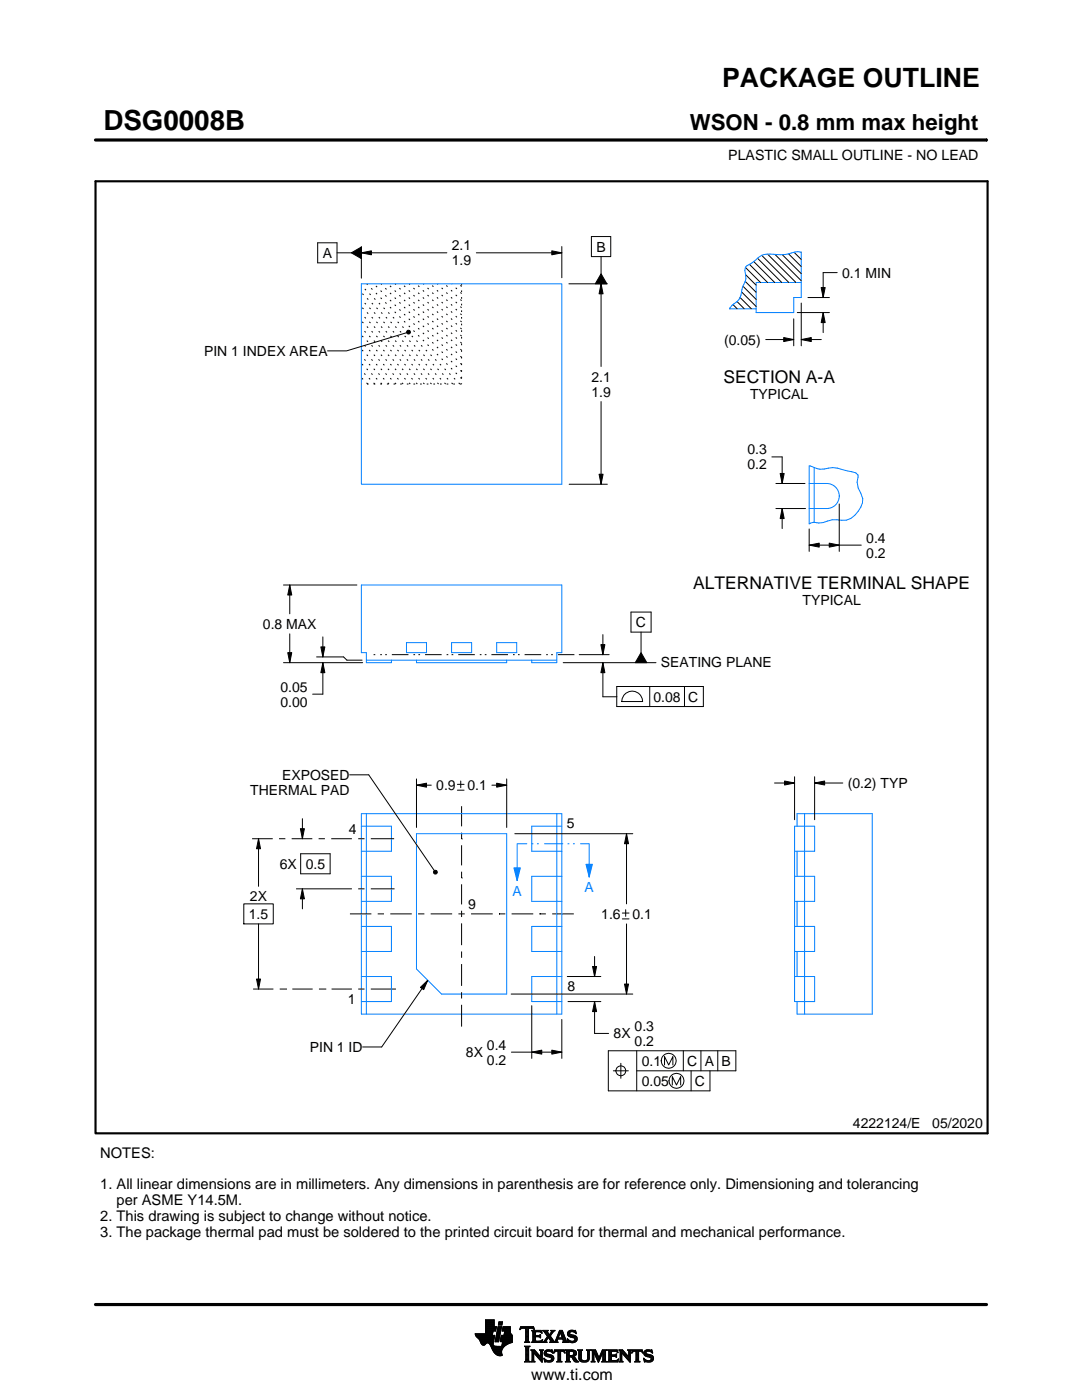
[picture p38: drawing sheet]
<svg xmlns="http://www.w3.org/2000/svg" width="216mm" height="279mm" viewBox="0 0 216 279" stroke-linecap="round" stroke-linejoin="round" font-family="sans-serif">
<defs><g id="words">
<text font-size="5.5" x="20.6" y="26">DSG0008B</text>
<text font-size="5.3" x="144.1" y="17.4">PACKAGE OUTLINE</text>
<text font-size="4.4" x="137.7" y="26">WSON - 0.8 mm max height</text>
<g font-size="3.5">
<text x="144.3" y="76.5">SECTION A-A</text>
<text x="138.3" y="117.6">ALTERNATIVE TERMINAL SHAPE</text>
</g>
<text font-size="3.2" x="106" y="275.3">www.ti.com</text>
<g font-size="2.9">
<text x="20" y="231.1">NOTES:</text>
<text x="20" y="237.4">1. All linear dimensions are in millimeters. Any dimensions in parenthesis are for reference only. Dimensioning and tolerancing</text>
<text x="20" y="243.7">2. This drawing is subject to change without notice.</text>
<text x="23.3" y="240.5">per ASME Y14.5M.</text>
<text x="20" y="246.8">3. The package thermal pad must be soldered to the printed circuit board for thermal and mechanical performance.</text>
</g>
<g font-size="2.8">
<text x="145.3" y="32">PLASTIC SMALL OUTLINE - NO LEAD</text>
<text x="64.4" y="51.5">A</text>
<text x="90.2" y="50">2.1</text>
<text x="90.2" y="53">1.9</text>
<text x="119" y="50.2">B</text>
<text x="168.1" y="55.4">0.1 MIN</text>
<text x="40.7" y="71">PIN 1 INDEX AREA</text>
<text x="144.5" y="68.8">(0.05)</text>
<text x="118" y="76.1">2.1</text>
<text x="118" y="79.1">1.9</text>
<text x="149.7" y="79.6">TYPICAL</text>
<text x="149.1" y="90.7">0.3</text>
<text x="149.1" y="93.7">0.2</text>
<text x="172.9" y="108.3">0.4</text>
<text x="172.9" y="111.3">0.2</text>
<text x="52.5" y="125.5">0.8 MAX</text>
<text x="126.9" y="125.2">C</text>
<text x="160.1" y="120.7">TYPICAL</text>
<text x="131.9" y="133.2">SEATING PLANE</text>
<text x="55.9" y="138">0.05</text>
<text x="55.9" y="141">0.00</text>
<text x="130.4" y="140">0.08 C</text>
<text x="56.3" y="155.6">EXPOSED</text>
<text x="49.9" y="158.6">THERMAL PAD</text>
<text x="87.1" y="157.7">0.9</text>
<text x="93.3" y="157.7">0.1</text>
<text x="169.2" y="157.3">(0.2) TYP</text>
<text x="69.6" y="166.4">4</text>
<text x="113.1" y="165.3">5</text>
<text x="55.8" y="173.4">6X 0.5</text>
<text x="49.9" y="179.9">2X</text>
<text x="49.6" y="183.4">1.5</text>
<text x="93.4" y="181.3">9</text>
<text x="120" y="183.4">1.6</text>
<text x="126.2" y="183.4">0.1</text>
<text x="113.2" y="197.9">8</text>
<text x="69.4" y="200.4">1</text>
<text x="61.8" y="209.9">PIN 1 ID</text>
<text x="97.2" y="209.5">0.4</text>
<text x="122.4" y="207.2">8X</text>
<text x="126.6" y="205.7">0.3</text>
<text x="126.6" y="208.7">0.2</text>
<text x="93" y="211">8X</text>
<text x="97.2" y="212.5">0.2</text>
<text x="128" y="212.7">0.1</text>
<text x="137.1" y="212.7">C A B</text>
<text x="128.1" y="216.7">0.05</text>
<text x="138.7" y="216.7">C</text>
<text x="170.2" y="225.2">4222124/E</text>
<text x="186" y="225.2">05/2020</text>
</g>
<g font-size="2.8" fill="#0080ff">
<text x="102.3" y="178.7">A</text>
<text x="116.6" y="178">A</text>
</g>
<text font-size=".3" x="106" y="28">SCALE 5.500</text>
</g></defs>
<path d="M116.9 172.5h1.3l-.6 2.5z" fill="#0080ff"/>
<path d="M116.9 172.5h1.3l-.6 2.5z" fill="none" stroke="#0080ff" stroke-width=".2"/>
<path d="M102.6 173.2h1.2l-.6 2.5z" fill="#0080ff"/>
<g fill="none" stroke="#0080ff" stroke-width=".2">
<path d="M72.1 56.6h40v40h-40zM159.9 56.4h-9v6h7.5v-3h1.5v-9.1a5.4 5.4 0 0 0-3.1 .5l-3.2-.1a3.3 3.3 0 0 0-2.9 1.3l-.7 .5a1.62 1.62 0 0 0-1.2 2.3 3.4 3.4 0 0 1-.6 2.5l-.2 .5a3.4 3.4 0 0 1-1.9 3.2l-.5 .6h5.3M161.5 96.5h3.5a2.5 2.5 0 0 1 2.5 2.5 2.5 2.5 0 0 1-2.5 2.5h-3.5M161.5 93l.5 .1a4.1 4.1 0 0 0 3.3 .3 6.9 6.9 0 0 1 3.7 .6l1.8 .4 .4 .4v.4a3.4 3.4 0 0 0 .6 3.2 3.1 3.1 0 0 1-.6 3.6 3.6 3.6 0 0 1-4.2 1.7h-1l-.8 .3a4.1 4.1 0 0 1-2.9 .2l-.8 .3zM162.5 93.3v10.9M73.1 131.8h38M78.1 131.8v.5h-5v-2h-1v-13.5h40v13.5h-1v2h-5v-.5M81.1 128.3h4v2h-4zM83.1 131.8v.5h18v-.5M90.1 128.3h4v2h-4zM99.1 128.3h4v2h-4zM72.1 162.4h40v40h-40z"/>
<path d="M72.1 164.9h6v5h-6M72.1 174.9h6v5h-6M73.1 162.4v40M83.1 166.4h18v32h-13l-5-5zM102.6 173.2h1.2l-.6 2.5zM105 168.4h.1M105 168.4h-1.8v7.3M106.1 168.4h.3M107.1 168.4h.4M108.6 168.4h3.6M111.1 162.4v40M112.1 164.9h-6v5h6"/>
<path d="M112.1 174.9h-6v5h6M112.2 168.4h.1M113.3 168.4h.3M114.3 168.4h.4M115.8 168.4h1.8v6.6M158.5 169.9h4v-5h-4v35h4v-5h-4M158.5 174.9h4v5h-4M159 164.9v-2.5h15v40h-15v-2.5M159 169.9v5M159 179.9v5M160.5 162.4v40M72.1 184.9h6v5h-6"/>
<path d="M72.1 194.9h6v5h-6M112.1 184.9h-6v5h6M112.1 194.9h-6v5h6M158.5 184.9h4v5h-4M159 189.9v5"/>
</g>
<g fill="none" stroke="#000" stroke-width=".2">
<path d="M19.1 27.9h177.7M196.8 27.7v.5M63.4 48.5h3.8v4h-3.8zM67.2 50.5h2.9M70.1 50.5l2-1.2v2.3zM72.1 50.5l2-.4v.8zM72.1 49.2v6.3M72.1 50.5h17.1M95 50.5h17.1M110.1 50.1l2 .4-2 .4zM112.1 49.2v6.2M113.5 56.6h7.7"/>
<path d="M118 47.2h3.9v4h-3.9zM119.9 56.6l.4 2h-.8zM119.9 51.2v3.4M119.9 56.6v16.5M119.9 54.6l1.2 2h-2.3zM147.7 59.4l2.2 2.2M148 58.3l2.9 2.9M148.2 57.1l2.7 2.7M148.7 56.2l2.2 2.1M148.7 53.4l3.1 3M148.8 54.8l2.1 2.1M149.5 52.8l3.7 3.6"/>
<path d="M150.4 52.2l4.2 4.2M151.2 51.5l4.8 4.9M152 51l5.4 5.4M153.2 50.7l5.6 5.7M154.6 50.8l5.3 5.2M156.1 50.8l3.8 3.8M157.3 50.7l2.6 2.5M158.4 50.3l1.5 1.5M159.9 50.3v.1M161.2 59.4h4.3M163.9 57.4h.8l-.4 2zM167.1 54.4h-2.8v5"/>
<path d="M81.1 66.4l-11.9 3.6h-3.8M81.2 66.1l.2-.2 .4 .1 .1 .3-.1 .3-.4 .1-.2-.2zM145.6 61.6h.1M146.3 60.8l.8 .8M147.1 60.2l1.4 1.4M152.8 67.8h5.6M156.4 67.4l2 .4-2 .4zM158.4 63.6v5.4M159.1 62.4h6.4M159.9 67.8l2-.4v.8zM159.9 67.8h4M159.9 60.5v8.5"/>
<path d="M164.3 62.4l.4 2h-.8zM164.3 62.4v4M113.6 96.6h7.6M119.5 94.6h.8l-.4 2zM119.9 80.1v16.5M154 91.2h2.1v5.3M154.8 96.5h5.8M155.7 94.5h.8l-.4 2zM56.6 116.8h14.6M57.8 116.8l.4 2h-.8zM57.8 116.8v5.7M154.8 101.5h5.9"/>
<path d="M156.1 101.5l.4 2h-.8zM156.1 101.5v4M161.5 108.8l2-.4v.8zM161.5 108.8h10.4M161.5 105.6v4.4M165.5 108.4l2 .4-2 .4zM167.5 100.6v9.4M56.6 132.3h15.8M57.4 130.3h.8l-.4 2zM57.8 126.5v5.8M63.2 131.1h5.4l.6 .7h3M64 129.1h.8l-.4 2z"/>
<path d="M64.4 132.3l.4 2h-.8zM64.4 127.1v4M64.4 132.3v6.2h-2M112.4 132.3h18.5M115.6 130.7h5.9M119.9 128.7h.8l-.4 2zM120.3 132.3l.4 2h-.8zM120.3 132.3v6.8h2.8M120.3 126.7v4M123.1 137h17.2v4h-17.2zM124.5 138.8a2.08 2.08 0 0 1 2.3-.8 2.08 2.08 0 0 1 1.4 2h-4.1v-.6zM125.9 122.2h4v4h-4z"/>
<path d="M127.9 126.2v4.1M127.9 130.3l1.2 2h-2.3zM129.6 137v4M136.6 137v4M69.8 154.6h3.8l13.1 19.1M83.1 156.7l2-.4v.8zM83.1 155.4v9.7M83.1 156.7h3M91.3 156.5h1.3M91.3 157.7h1.3M91.9 155.9v1.3M98.2 156.7h2.9"/>
<path d="M99.1 156.3l2 .4-2 .4zM101.1 155.4v9.7M154.5 156.3h4M156.5 155.9l2 .4-2 .4zM158.5 155v8.6M162.5 156.3l2-.4v.8zM162.5 155v8.6M162.5 156.3h5.7M50.3 167.4h4.1M51.6 167.4l.4 2h-.8zM51.6 167.4v9.5M55.7 167.4h1.2"/>
<path d="M58.2 167.4h4.1M59.1 177.4h11.1M59.9 165.4h.8l-.4 2zM60 170.4h5.9v4h-5.9zM60.3 177.4l.4 2h-.8zM60.3 163.4v4M60.3 177.4v4M63.6 167.4h1.2M66.1 167.4h4.1M71.5 177.4h1.2M71.5 167.4h1.2M74 177.4h4.7"/>
<path d="M74 167.4h4.6M86.5 173.9l.3-.2h.3l.2 .4-.2 .3-.3 .1-.3-.3zM92.1 175.2h.1M92.1 167.4h.1M92.1 160.9v4M92.1 166.2v1.2M92.1 168.7v4M92.1 174v1.2M92.1 176.5v4M102.7 166.4h23.6M125 166.4l.4 2h-.8zM125 166.4v14"/>
<path d="M48.6 180.4h5.9v4h-5.9zM50.5 197.4h4.1M51.2 195.4h.8l-.4 2zM51.6 184.4v13M55.8 197.4h1.3M57.1 197.4h.1M58.3 197.4h4.1M63.6 197.4h1.3M64.9 197.4h.1M66.2 197.4h4M69.8 182.4h4.3M71.5 197.4h1.2"/>
<path d="M74 197.4h5M75.4 182.4h1.2M77.9 182.4h4.3M83.4 182.4h1.3M83.9 197.1l1.5-1.5-.9 1.9zM85.4 195.6l-9.2 13.3h-3.8M85.9 182.4h4.3M91.5 182.4h1.2M92.1 181.8v1.2M92.1 184.3v4.3M92.1 189.9v1.2M92.1 192.4v4.4"/>
<path d="M92.1 198v1.3M94 182.4h4.3M99.6 182.4h.1M99.6 182.4h1.2M102 198.4h24.3M102.1 182.4h4.3M107.7 182.4h.1M107.7 182.4h1.2M110.2 182.4h4.3M113.2 194.9h6.7M113.3 199.9h6.6M118.2 192.9h.8l-.4 2z"/>
<path d="M118.6 199.9l.4 2h-.8zM118.6 199.9v6.3h2.8M118.6 190.9v4M124.2 182.2h1.3M124.2 183.4h1.3M124.6 196.4h.8l-.4 2zM124.8 181.6v1.3M125 184.4v14M92.1 200.5v4.4M102 210h10.1M106.1 210l2-.4v.8zM106.1 200.7v10.5"/>
<path d="M110.1 209.6l2 .4-2 .4zM112.1 203.5v7.7M122.4 213.7h3M123.9 212.2v3M127 213.7h19.8v-4h-25.4v8h20.3v-4M127 209.7v8M132.6 212.5v-1.6l.8 1.6 .9-1.6v1.6M134.2 216.5v-1.6l.8 1.6 .8-1.6v1.6M136.3 209.7v4M137.9 213.7v4M139.9 209.7v4M143.2 209.7v4"/>
<path d="M94.8 266.2h3.5M94.8 266.3h3.5M94.9 266.4h3.3M94.9 266.5h3.8l-.2 1.2M94.9 266.5h3.8M95 266.6h3.7M95 266.7h3.7M95.1 266.8h3.6M95.2 266.9h3.4M95.3 267h3.3M95.4 267.1h3.2M95.5 267.2h3.1"/>
<path d="M95.6 267.3h3M95.7 267.4h2.8M95.7 267.5h2.8M95.8 267.6h2.7M95.8 267.7h2.7M95.9 267.8h2.6M95.9 267.9h2.5M95.9 268h2.5M96 268h1.1M96 268.1h1M96.1 268.2h.8M96.1 268.3h.7"/>
<path d="M96.2 268.4h.6M96.3 268.4h.4M96.9 266.1h1.4M96.9 266h1.4M96.9 265.9h1.4M96.9 265.8h1.5M96.9 265.7h1.5M96.9 264.7l2.2 .1-.2 .9h-.5l-.2 .8M96.9 265.6h2M96.9 265.5h2M96.9 265.4h2M96.9 265.3h2.1"/>
<path d="M96.9 265.2h2.1M96.9 265.1h2.1M96.9 265h2.1M96.9 264.9h2.1M96.9 264.8h2.2M96.9 264.6h1.7M96.9 264.5h1.7M96.9 264.4h1.7M96.9 264.3h1.7M96.9 264.2h1.7M96.9 264.1h1.7M96.9 264h1.7"/>
<path d="M96.9 263.9h1.7M96.9 263.8h1.7M96.9 263.7h1.7M96.9 263.6h1.7M96.9 263.5h1.7M96.9 263.4h1.7M97.5 268h.9M97.6 268.1h.8M97.7 268.2h.7M97.7 268.3h.7M97.8 268.4h.6M97.9 268.5h.6"/>
<path d="M97.9 268.6h.7M98 268.7h1.1M98 268.8h2.6M98 268.8h2.5M98.1 268.9h2.3M98.1 269h2.3M98.1 269.1h2.2M98.2 269.2h2.1M98.2 269.2h2M98.2 269.3h2M98.3 269.4h1.9M98.3 269.5h1.8"/>
<path d="M98.4 269.6h1.7M98.4 268v.4l.3 .2 2 .1M98.5 269.7h1.6M98.5 267.7l-.1 .3M98.5 269.8h1.6M98.6 269.9h1.5M98.6 264.8v-1.4h-1.7v2.8h-2.1l.1 .3 .8 .9 .6 1h.4l.5-.4 .4 .1 1 1.8 .8 .6h.8l-.1-1.1 .8-.9M98.6 270h1.5M98.7 270h1.4M98.8 270.1h1.3M98.8 267.7h.7M98.8 267.6h.7"/>
<path d="M98.8 267.5h.7M98.9 270.2h1.2M98.9 267.4h.7M98.9 267.3h.7M98.9 267.2h.7M98.9 267.1h.7M98.9 267h.7M98.9 270.3h1.3M99 266.9h.6M99 266.9h.7M99 266.8h.7M99 266.7h.7"/>
<path d="M99 266.6h.7M99 266.5h.7M99.1 270.4h1.1M99.1 266.4h.7M99.1 266.3h.7M99.1 266.2h.7M99.1 266.1h.7M99.1 266h.7M99.2 265.9h.7M99.2 265.8h.7M99.2 270.4h1M99.2 265.7h.7"/>
<path d="M99.2 265.6h.7M99.2 265.5h.7M99.3 265.4h.6M99.3 265.4h.7M99.3 265.3h.7M99.3 265.2h.7M99.3 265.1h.7M99.3 265h.7M99.4 270.5h.8M99.4 264.9h.7M99.4 264.8h.7M99.4 264.8h.7l-.6 3h-.7z"/>
<path d="M99.4 264.5l.2-.7h.7l-.2 .7h-.7M99.5 264.4h.6M99.5 264.3h.7M99.5 264.2h.7M99.5 264.1h.7M99.5 264h.7M99.5 263.9h.7M99.6 263.8h.7M99.8 270.6h.1M99.8 267.7h2.4M99.8 267.6h2.4M99.8 267.5h2.4"/>
<path d="M99.9 267.4h2.3M99.9 267.3h2.3M99.9 267.2h2.3M99.9 267.1h2.3M99.9 267h2.3M99.9 266.9h2.3M100 266.9h2.2M100 266.8h2.2M100 266.7h2.2M100 266.6h2.2M100 266.5h2.2M100.1 268.6h.7"/>
<path d="M100.2 268.5h.7M100.2 268.4h.8M100.2 268.4h.9M100.2 268.3h1M100.2 268.2h1.2M100.2 265.6h1.6M100.2 268.1h1.4M100.2 265.5h1.6M100.2 268h1.6M100.3 265.4h1.5M100.3 268h1.7M100.3 267.9h1.9"/>
<path d="M100.3 265.3h1.5M100.3 267.8h1.9M100.3 265.2h1.5M100.3 265.1h1.5M100.3 265h1.5M100.4 264.9h1.4M100.4 264.8h1.4M100.6 266.5l.1-.8h-.5l.2-.9h1.4l.1 1.1 .3 .6v1.4l-1.3 .6M100.6 266.4h1.5M100.6 266.3h1.4M100.6 266.2h1.4M100.6 266.1h1.3"/>
<path d="M100.7 266h1.2M100.7 265.9h1.2M100.7 265.8h1.1M100.7 265.7h1.1M102.2 266.5h-2.2l-.2 1.1 .1 .2h.4l-.2 .9M103.7 265.3h.1M103.8 265.2h.2M103.8 265h2.8M103.8 264.9h2.7M103.9 264.8h2.6M104.7 267.8h1M104.7 271.8h1.1"/>
<path d="M104.7 268.7h1M104.8 267.7h.7M104.8 271.7h.8M104.9 265.2h.6M104.9 268.9h.6M104.9 267.6h.6M104.9 267.5l-.2 .3M104.9 267.5h.6M104.9 267.4h.6M104.9 267.3h.6M104.9 267.2h.6M104.9 267.1h.6"/>
<path d="M104.9 267h.6M104.9 266.8h.6M104.9 266.7h.6M104.9 266.6h.6M104.9 266.5h.6M104.9 266.4h.6M104.9 266.3h.6M104.9 266.2h.6M104.9 266.1h.6M104.9 265.9h.6M104.9 265.8h.6M104.9 265.7h.6"/>
<path d="M104.9 265.6h.6M104.9 265.5h.6M104.9 265.4h.6M104.9 265.3h.6M104.9 271.5h.6M104.9 269h.6M104.9 271.4h.6M104.9 271.4v-2.4l-.2-.4h1.1l-.3 .4v2.4M104.9 271.4l-.2 .4h1.1l-.3-.4M104.9 271.3h.6M104.9 271.2h.6M104.9 271.1h.6"/>
<path d="M104.9 271h.6M104.9 270.9h.6M104.9 270.8h.6M104.9 270.6h.6M104.9 270.5h.6M104.9 270.4h.6M104.9 270.3h.6M104.9 270.2h.6M104.9 270.1h.6M104.9 270h.6M104.9 269.9h.6M104.9 269.8h.6"/>
<path d="M104.9 269.6h.6M104.9 269.5h.6M104.9 269.4h.6M104.9 269.3h.6M104.9 269.2h.6M104.9 269.1h.6M105.5 267.5l.2 .3M105.5 267.5v-2.3l.7-.1 .4 .3-.1-.6h-2.6l-.1 .6 .4-.3 .7 .1v2.3M105.7 267.8h-1M105.9 271.8h.8M105.9 269.4h.8M106.1 269.5h.7"/>
<path d="M106.1 267.8h2M106.1 271.7h.5M106.2 269.6h.7M106.2 271.5h.3M106.2 265.6h1.8M106.2 269.8h.8M106.2 271.4h.3M106.2 271.4l-.3 .4h.8l-.2-.4M106.2 271.3h.3M106.2 271.2h.3M106.2 271.1h.3M106.2 271h.3"/>
<path d="M106.2 270.9h.3M106.2 270.8h.3M106.2 270.6h.3M106.2 270.5h.3M106.2 270.4h.3M106.2 270.3h.3M106.2 270.2h.3M106.2 270.1h.3M106.2 270h1M106.2 269.9h.9M106.2 269.8v1.6M106.2 269.8l-.3-.4h.8l1.2 1.4"/>
<path d="M106.3 267.7h1.8M106.3 265.7h1.8M106.3 267.6h.6M106.3 265.8h.6M106.3 267.5l-.2 .3M106.3 267.5h.5M106.3 267.4h.5M106.3 267.3h.5M106.3 267.2h.5M106.3 267.1h.5M106.3 267h.5M106.3 266.8h.5"/>
<path d="M106.3 266.7h1.6M106.3 266.6h1.6M106.3 266.5h.5M106.3 266.4h.5M106.3 266.3h.5M106.3 266.2h.5M106.3 266.1h.5M106.3 265.9h.5M106.4 265.2h.2M106.5 270h.1M106.5 270v1.4M106.5 265.3h.1"/>
<path d="M106.6 270.1h.7M106.7 270.2h.7M106.8 270.3h.7M106.8 265.9l.2-.1h.6l.6 .2-.2-.5h-1.9l.2 .3v1.7M106.8 265.9v.6h.8l.3-.2v.7M106.9 270.4h.7M107 270.5h.7M107.1 270.6h.7M107.2 270.8h1M107.3 270.9h.9M107.4 271h.8M107.5 271.1h.7"/>
<path d="M107.6 271.2h.6M107.6 266.5h.3M107.7 271.3h.5M107.7 269.4h.7M107.7 266.8h.2M107.7 267.6h.5M107.8 266.4h.1M107.8 271.4h.4M107.8 267h.1M107.8 265.8h.3M107.8 269.5h.5M107.9 271.5h.3"/>
<path d="M107.9 269.6h.3M107.9 267l-.3-.2h-.8l.1 .8h.9l.5-.2M107.9 269.8h.3M107.9 270.6h.3M107.9 270.5h.3M107.9 270.4h.3M107.9 270.3h.3M107.9 270.2h.3M107.9 270.1h.3M107.9 270h.3M107.9 269.9h.3M107.9 269.8v1"/>
<path d="M107.9 269.8l-.2-.4h.7l-.2 .4M108 271.7h.2M108 265.9h.1M108 267.5h.2M108.1 271.8h.1M108.1 266.1h.1M108.2 267.4h.1M108.2 269.8v2.1l-1.7-1.9M108.2 267.8h.9M108.3 267.4l-.2 .5-2-.1M108.3 265.6h1M108.5 267.7h.5"/>
<path d="M108.5 271.1l.8 .4h.5l.2-.2-.1-.3-1-.4-.3-.3 .1-.7 .8-.2 .5 .1 .2-.1 .1 .6-.9-.3-.3 .1-.1 .3 1.3 .4 .2 .6M108.5 271.1h.1M108.5 265.7h.7M108.5 271.2h.2M108.6 271.3h.2M108.6 270.1h.4M108.6 270h.4M108.6 270.2h.6M108.6 267.6h.4M108.6 271.4h.4M108.6 269.9h.4M108.6 270.3h1"/>
<path d="M108.6 265.8h.7M108.6 271.5h.8M108.6 269.8h.5M108.7 271.7h1.5M108.7 270.4h1.3M108.7 267.5h.3M108.7 271.8h.1M108.7 265.9h.6M108.7 269.6h1.5M108.8 267.4h.3M108.8 270.5h1.5M108.8 266.1h.6"/>
<path d="M108.8 269.5h1.4M108.8 267.3h.4M108.9 266.2h.6M108.9 267.2h.4M108.9 266.3h.6M108.9 270.6h1.5M109 267.1h.3M109 266.4h1M109.1 271.8h.9M109.1 269.4h.7M109.1 267h.9M109.1 266.5h.8"/>
<path d="M109.1 267.8h-.9M109.2 266.8h.8M109.2 266.6h.6M109.2 266.7h.7M109.2 266.7l-.6 .9-.4 .2M109.3 270.8h1.1M109.5 267.1h.6M109.6 267.2h.6M109.7 271.5h.7M109.7 267.3h.6M109.7 267.8l.2-.1-.5-.8-.4 .8 .1 .1M109.7 267.8h1.6"/>
<path d="M109.7 266.3h.4M109.7 267.4h.6M109.8 270.9h.7M109.8 266.2h.3M109.8 266.6l.9 1.2 1-2.3h.5l.8 2.1 .3 .2M109.8 267.5h.6M109.9 266.1h.3M109.9 269.8h.4M109.9 267.6h.6M109.9 267.7h.7M109.9 271.4h.5M109.9 265.9h.4"/>
<path d="M110 271h.5M110 265.6h.7M110 265.9l-.4 .5-.4-.6 .2-.3h-1.1l.9 1.2M110 265.9l.1-.2-.2-.2h.8l-.9 1.1M110 271.3h.5M110 265.8h.4M110 271.1h.5M110 271.2h.5M110.1 269.4h.1M110.1 265.7h.4M110.1 269.9h.2M110.2 270h.1"/>
<path d="M110.5 270h.1M110.5 269.9h.2M110.5 271.1l-.3 .6-.7 .2-.6-.2-.2 .1-.2-.7M110.5 269.8h.3M110.6 269.6h2.1M110.6 269.5h2M110.6 269.4h2M110.7 267.7h.5M110.8 267.6h.4M110.9 267.5h.3M110.9 267.4h.3M111 267.3h.3"/>
<path d="M111 267.2h1.8M111 267.1h1.8M111.1 267h.3M111.1 271.8h1M111.1 266.8h.4M111.2 266.7h.3M111.2 267.5l.1-.2h1l.1 .2M111.2 267.5v.3h.1M111.2 266.6h.3M111.3 266.5h.3M111.3 271.7h.6M111.3 266.4h.3"/>
<path d="M111.3 271.5h.6M111.3 267.8h-1.6M111.3 269.8h.6M111.4 266.3h.3M111.4 271.4h.5M111.4 271.4l-.1-1.7h-.4l-.4 .4 .2-.7h1.9l.1 .7-.4-.4h-.4v1.7M111.4 270.5h.5M111.4 270.4h.5M111.4 270.3h.5M111.4 270.2h.5M111.4 270.1h.5M111.4 270h.5"/>
<path d="M111.4 269.9h.5M111.4 271.4l-.3 .4h1l-.2-.4M111.4 271.3h.5M111.4 271.2h.5M111.4 271.1h.5M111.4 271h.5M111.4 270.9h.5M111.4 270.8h.5M111.4 270.6h.5M111.4 266.2h.3M111.4 266.1h.4M111.5 265.9h.9"/>
<path d="M111.5 265.8h.8M111.6 265.7h.7M111.6 265.6h.6M111.8 265.9l.4 1.1h-.8zM111.9 266.1h.5M111.9 266.2h.5M111.9 266.3h.6M112 266.4h.5M112 266.5h.6M112.1 266.6h.5M112.1 266.7h.6M112.1 266.8h.6"/>
<path d="M112.2 267h.5M112.2 267.8h1.1M112.3 267.3h.6M112.3 267.4h.6M112.4 267.5h.6M112.4 267.5v.3h-.2M112.4 269.8h.3M112.4 267.6h.6M112.4 267.7h.7M112.6 269.9h.1M112.6 270h.2M112.8 271.8h1"/>
<path d="M112.8 269.4h1.6M113 269.5h1.7M113 271.7h.7M113 269.6h1.9M113 271.5h.6M113 269.8h.6M113 271.4h.6M113 271.4l-.2 .4h1l-.2-.4M113 271.3h.6M113 271.2h.6M113 271.1h.6M113 271h.6"/>
<path d="M113 270.9h.6M113 270.8h1.5M113 270.6h1.6M113 270.5h1.8M113 270.4h.6M113 270.3h.6M113 270.2h.6M113 270.1h.6M113 270h.6M113 269.9h.6M113 269.8v1.6M113 269.8l-.2-.4h1.5l.5 .2 .2 .3v.4l-.2 .3-.4 .1"/>
<path d="M113.2 267.3h.2M113.2 267.4h.3M113.2 266.2h.5M113.2 266.3h.6M113.2 266.1h.5M113.3 267.5h.3M113.3 267.8h-1.1M113.3 266.4h.9M113.3 265.9h.4M113.3 267.6h.6M113.3 266.5h1.3M113.3 267.7h1.6"/>
<path d="M113.3 265.8h.5M113.3 267.8h.2M113.4 266.6h1.5M113.4 265.7h1.5M113.4 265.7l.5-.2 .7 .1 .2-.1 .1 .7-.7-.4h-.4l-.1 .3 .1 .2 .9 .2 .4 .3 .1 .5-.3 .5-.6 .2-.7-.2-.2 .1-.2-.7 .9 .5 .4-.1 .2-.3-.1-.3-1.2-.4-.2-.5zM113.5 266.7h1.5M113.5 265.6h1.4M113.6 271.4v-.6h.4l.7 .9 .8 .1M113.6 269.9l.1-.2 .7 .2v.4l-.4 .2M113.6 269.9v.6M113.7 267.8h1.1M113.8 266.8h1.3"/>
<path d="M113.8 265.5h.6M114 268h.4M114.1 270.9h.6M114.2 271h.6M114.2 271.1h.7M114.3 271.2h.6M114.3 267h.8M114.3 269.8h.7M114.3 270.4h.6M114.4 271.3h.6M114.4 270.7l1.1 1.1M114.4 270.7h.1"/>
<path d="M114.4 271.4h.7M114.4 269.9h.6M114.4 270.3h.6M114.5 267.6h.5M114.5 270.2h.5M114.5 270h.5M114.5 265.8h.4M114.5 270.1h.5M114.5 271.5h.7M114.6 271.7h.7M114.6 267.1h.6M114.6 267.5h.5"/>
<path d="M114.7 267.2h.5M114.7 267.4h.5M114.7 265.9h.3M114.7 267.3h.5M114.7 271.8h.8M114.8 266.1h.2M114.9 266.2h.1M115.3 269.4h.9M115.4 269.5h.7M115.5 269.6h.5M115.5 269.8h.5M115.5 269.8v1.4l.4 .5 .6 .2 .6-.1 .4-.3 .1-.5"/>
<path d="M115.5 271h.5M115.5 270.9h.5M115.5 270.8h.5M115.5 270.6h.5M115.5 270.5h.5M115.5 270.4h.5M115.5 270.3h.5M115.5 270.2h.5M115.5 270.1h.5M115.5 270h.5M115.5 269.9h.5M115.5 269.8l-.2-.4h.9l-.2 .4"/>
<path d="M115.5 271.1h.5M115.5 271.2h.5M115.5 271.3h.6M115.6 271.4h.6M115.7 271.5h.8M115.8 271.7h1.5M116 271l.2 .4 .4 .2 .5-.2 .2-.4M116 269.8v1.2M116 271.8h1.1M116.8 271.5h.6M117 269.4h.8M117.1 271.4h.4"/>
<path d="M117.2 269.5h.5M117.2 271.3h.4M117.2 269.6h.4M117.2 271.2h.4M117.2 271.1h.4M117.3 269.8h.3M117.3 271h.3M117.3 270.9h.3M117.3 270.8h.3M117.3 270.6h.3M117.3 270.5h.3M117.3 270.4h.3"/>
<path d="M117.3 270.3h.3M117.3 270.2h.3M117.3 270.1h.3M117.3 270h.3M117.3 269.9h.3M117.6 269.8l.2-.4h-.8l.2 .3 .1 1.3M117.6 269.8v1.2M118 271.8h.7M118 269.4h.8M118.1 269.5h.8M118.1 271.7h.5M118.2 269.6h.7"/>
<path d="M118.2 271.5h.3M118.2 269.8h.8M118.2 271.4h.3M118.2 269.8l-.2-.4h.8l.7 1.6 .7-1.6h.9l-.3 .4M118.2 271.4l-.2 .4h.7l-.2-.4M118.2 271.3h.3M118.2 271.2h.3M118.2 271.1h.3M118.2 271h.3M118.2 270.9h.3M118.2 270.8h.3M118.2 270.6h.3"/>
<path d="M118.2 270.5h.3M118.2 270.4h.3M118.2 270.3h.3M118.2 270.2h.3M118.2 270.1h.3M118.2 270h.9M118.2 269.9h.8M118.2 269.8v1.6M118.6 270.1h.5M118.6 270.2h.6M118.7 270.3h.5M118.7 270.4h.6"/>
<path d="M118.8 270.5h.5M118.8 270.6h.6M118.9 270.8h.5M118.9 270.9h.6M119 271h.8M119 271.1h.8M119.1 271.2h.6M119.1 271.3h.6M119.2 271.4h.4M119.2 271.5h.4M119.3 271.7h.2M119.3 271.8h.2"/>
<path d="M119.6 270.9h.3M119.6 270.8h.3M119.7 270.6h.3M119.7 270.5h.3M119.8 270.4h.3M119.8 270.3h.3M119.9 270.2h.3M119.9 270.1h.3M120 270h.8M120 269.9h.8M120 269.8h.8M120.1 271.8h1"/>
<path d="M120.1 269.6h.7M120.1 269.5h.8M120.2 269.4h.9M120.2 271.7h.7M120.3 271.5h.5M120.3 271.4h.5M120.3 271.4l-.2 .4h1l-.3-.4M120.3 271.4v-1.5l-.9 2-.9-2v1.5M120.3 271.3h.5M120.3 271.2h.5M120.3 271.1h.5M120.3 271h.5"/>
<path d="M120.3 270.9h.5M120.3 270.8h.5M120.3 270.6h.5M120.3 270.5h.5M120.3 270.4h.5M120.3 270.3h.5M120.3 270.2h.5M120.3 270.1h.5M120.8 269.8v1.6M121.2 271.8h2M121.2 269.4h1.9M121.4 269.5h1.8"/>
<path d="M121.4 271.7h1.9M121.5 269.6h1.7M121.5 271.5h1.8M121.5 269.8h.5M121.5 271.4h.5M121.5 269.8l-.3-.4h1.9l.2 .6M121.5 269.9h.5M121.5 269.8v1.6M121.5 271.3h.5M121.5 271.2h.5M121.5 271.1h.5M121.5 271h.5"/>
<path d="M121.5 270.9h.5M121.5 270.8h.5M121.5 270.6h1.5M121.5 270.5h1.5M121.5 270.4h1.5M121.5 270.3h.5M121.5 270.2h.5M121.5 270.1h.5M121.5 270h.5M122.6 270.4l.4-.2v.7l-.2-.2h-.8v.8h.2M122.9 270.8h.1M122.9 270.3h.1"/>
<path d="M123 269.8h.3M123.1 271.4h.3M123.2 269.9h.1M123.3 270h.1M123.3 270l-.4-.3h-.8l-.1 .7M123.3 271.3h.1M123.4 271.2h.1M123.4 271.2l-.2 .6h-2l.3-.4M123.4 271.2l-.3 .3h-.4M123.5 271.8h.8M123.5 269.4h.7M123.6 269.5h.7"/>
<path d="M123.7 271.7h.5M123.7 269.6h.7M123.7 271.5h.4M123.7 269.8h.8M123.7 271.4h.4M123.7 271.4l-.2 .4h.8l-.2-.4M123.7 271.3h.4M123.7 271.2h.4M123.7 271.1h.4M123.7 271h.4M123.7 270.9h.4M123.7 270.8h.4"/>
<path d="M123.7 270.6h.4M123.7 270.5h.4M123.7 270.4h.4M123.7 270.3h.4M123.7 270.2h.4M123.7 270.1h.4M123.7 270h1M123.7 269.9h.9M123.7 269.8v1.6M123.7 269.8l-.2-.4h.7l1.2 1.4 .1-1M124.1 270v1.4M124.1 270h.1"/>
<path d="M124.2 270.1h.6M124.2 270.2h.7M124.3 270.3h.7M124.4 270.4h.7M124.5 270.5h.7M124.6 270.6h.7M124.7 270.8h1.1M124.8 270.9h1M124.9 271h.9M125 271.1h.8M125.1 271.2h.7M125.2 271.3h.6"/>
<path d="M125.2 269.4h.8M125.3 271.4h.5M125.4 269.5h.5M125.4 271.5h.4M125.4 269.6h.4M125.5 269.8h.3M125.5 269.8l-.3-.4h.8l-.2 .4M125.5 270.4h.3M125.5 270.3h.3M125.5 270.2h.3M125.5 270.1h.3M125.5 270h.3"/>
<path d="M125.5 269.9h.3M125.5 270.6h.3M125.5 270.5h.3M125.5 271.7h.3M125.6 271.8h.2M125.8 269.8v2.1l-1.7-1.9M126 270h.1M126.1 269.9h.1M126.1 269.8h.3M126.1 269.6h2.1M126.2 269.5h2M126.2 269.4h2"/>
<path d="M126.6 271.8h1.1M126.9 271.7h.6M126.9 271.5h.5M126.9 269.8h.5M126.9 271.4h.5M126.9 271.4v-1.7h-.5l-.3 .4 .1-.7h1.9l.2 .7-.4-.4h-.5v1.7M126.9 270.5h.5M126.9 270.4h.5M126.9 270.3h.5M126.9 270.2h.5M126.9 270.1h.5M126.9 270h.5"/>
<path d="M126.9 269.9h.5M126.9 271.4l-.3 .4h1.1l-.3-.4M126.9 271.3h.5M126.9 271.2h.5M126.9 271.1h.5M126.9 271h.5M126.9 270.9h.5M126.9 270.8h.5M126.9 270.6h.5M128 269.8h.3M128.1 269.9h.2M128.2 270h.1"/>
<path d="M128.4 271.1h.1M128.4 271.2h.2M128.5 271.3h.2M128.5 270.1h.4M128.5 270h.4M128.5 270.2h.6M128.5 271.4h.4M128.5 269.9h.4M128.5 270.3h1M128.5 271.5h.8M128.5 269.8h.5M128.6 271.7h1.5"/>
<path d="M128.6 270.4h1.3M128.6 271.8h.1M128.6 269.6h1.5M128.7 270.5h1.5M128.7 269.5h1.4M128.8 270.6h1.5M128.9 271.8h1M129 269.4h.7M129.1 270.8l-.6-.4 .1-.7 .5-.3 .8 .1 .2-.1 .1 .7-.8-.4-.4 .1-.1 .2 1.3 .5 .2 .6M129.1 270.8l.8 .2v.4l-.7 .1-.8-.4M129.2 270.8h1.1M129.6 271.5h.7"/>
<path d="M129.6 270.9h.8M129.8 269.8h.4M129.8 271.4h.5M129.9 271h.5M129.9 271.3h.5M129.9 271.1h.5M129.9 271.2h.5M129.9 269.4h.2M130 269.9h.2M130.1 270h.1M130.4 271.1l-.3 .6-.7 .2-.6-.2-.2 .1-.2-.7"/>
<circle cx="123.9" cy="213.7" r=".99"/>
<circle cx="133.4" cy="211.7" r="1.49"/>
<circle cx="135" cy="215.7" r="1.49"/>
</g>
<g fill="#000">
<path d="M70.1 50.5l2-1.2v2.3zM72.1 50.5l2-.4v.8zM110.1 50.1l2 .4-2 .4zM119.9 56.6l.4 2h-.8zM119.9 54.6l1.2 2h-2.3zM163.9 57.4h.8l-.4 2zM81.2 66.1l.2-.2 .4 .1 .1 .3-.1 .3-.4 .1-.2-.2zM156.4 67.4l2 .4-2 .4zM159.9 67.8l2-.4v.8zM164.3 62.4l.4 2h-.8zM119.5 94.6h.8l-.4 2zM155.7 94.5h.8l-.4 2z"/>
<path d="M57.8 116.8l.4 2h-.8zM156.1 101.5l.4 2h-.8zM161.5 108.8l2-.4v.8zM165.5 108.4l2 .4-2 .4zM57.4 130.3h.8l-.4 2zM64.4 132.3l.4 2h-.8zM64 129.1h.8l-.4 2zM119.9 128.7h.8l-.4 2zM120.3 132.3l.4 2h-.8zM127.9 130.3l1.2 2h-2.3zM83.1 156.7l2-.4v.8zM99.1 156.3l2 .4-2 .4z"/>
<path d="M156.5 155.9l2 .4-2 .4zM162.5 156.3l2-.4v.8zM51.6 167.4l.4 2h-.8zM60.3 177.4l.4 2h-.8zM59.9 165.4h.8l-.4 2zM86.5 173.9l.3-.2h.3l.2 .4-.2 .3-.3 .1-.3-.3zM125 166.4l.4 2h-.8zM51.2 195.4h.8l-.4 2zM83.9 197.1l1.5-1.5-.9 1.9zM118.6 199.9l.4 2h-.8zM118.2 192.9h.8l-.4 2zM124.6 196.4h.8l-.4 2z"/>
<path d="M106.1 210l2-.4v.8zM110.1 209.6l2 .4-2 .4z"/>
</g>
<path d="M19.1 36.2h178v190h-178z" fill="none" stroke="#000" stroke-width=".43"/>
<path d="M19 27.9h177.8M19 260.3h177.8" fill="none" stroke="#000" stroke-width=".63"/>
<g fill="none" stroke="#000" stroke-width=".2" stroke-dasharray=".3 1" stroke-linecap="butt">
<path d="M92.1 56.6v20M92.1 58.6l-2-2M92.1 57.2l-.5-.6M73.4 76.6l-1.3-1.2M74.8 76.6l-2.7-2.6M76.2 76.6l-4.1-4.1M77.6 76.6l-5.5-5.5M79 76.6l-6.9-6.9M80.4 76.6l-8.3-8.3M81.9 76.6l-9.8-9.7M83.3 76.6l-11.2-11.1M84.7 76.6l-12.6-12.5"/>
<path d="M86.1 76.6l-14-14M87.5 76.6l-15.4-15.4M88.9 76.6l-16.8-16.8M90.3 76.6l-18.2-18.2M91.8 76.6l-19.7-19.6M92.1 76.6h-20M92.1 75.6l-18.9-19M92.1 74.2l-17.5-17.6M92.1 72.7l-16.1-16.1M92.1 71.3l-14.7-14.7M92.1 69.9l-13.3-13.3M92.1 68.5l-11.9-11.9"/>
<path d="M92.1 67.1l-10.4-10.5M92.1 65.7l-9-9.1M92.1 64.3l-7.6-7.7M92.1 62.8l-6.2-6.2M92.1 61.4l-4.8-4.8M92.1 60l-3.4-3.4"/>
</g>
<path d="M114.6 130.7h-40.1" fill="none" stroke="#000" stroke-width=".2" stroke-dasharray="3.3 1 .3 .7 .3 1" stroke-linecap="butt"/>
<use href="#words"/>
</svg>
